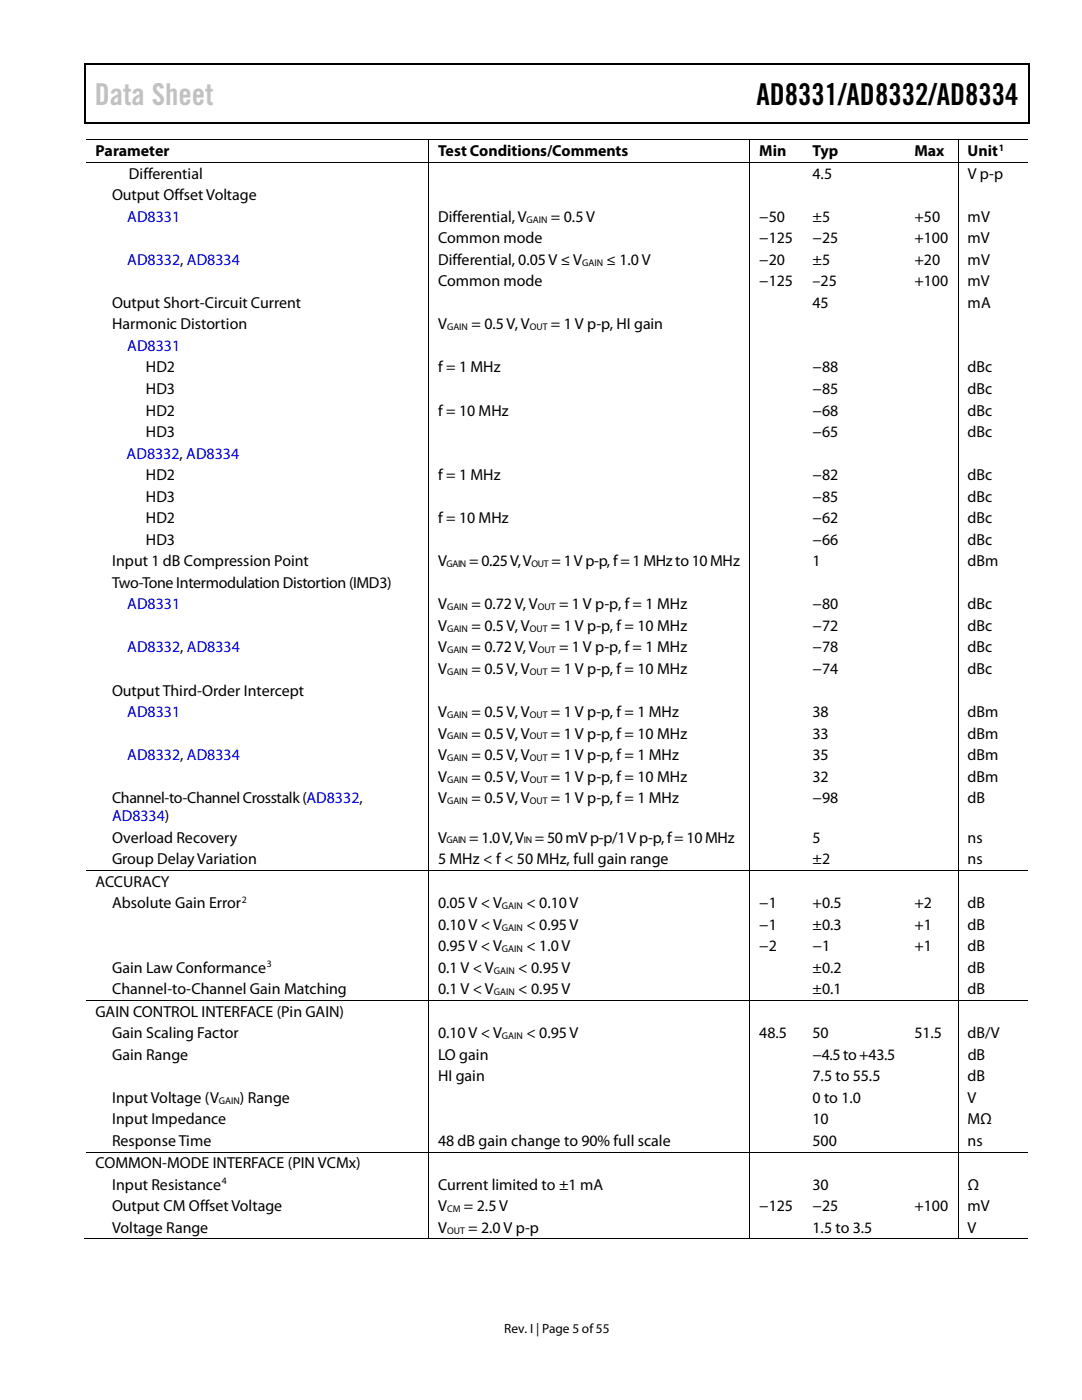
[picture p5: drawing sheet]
<svg xmlns="http://www.w3.org/2000/svg" width="216mm" height="279mm" viewBox="0 0 216 279" stroke-linecap="round" stroke-linejoin="round" font-family="sans-serif">
<defs><g id="words">
<text font-size="6" fill="#c1c1c1" x="18.9" y="20.9">Data Sheet</text>
<text font-size="6" x="150.9" y="20.9">AD8331/AD8332/AD8334</text>
<g font-size="3.2">
<text x="19" y="31.2">Parameter</text>
<text x="25.7" y="35.7">Differential</text>
<text x="87.4" y="31.2">Test Conditions/Comments</text>
<text x="151.5" y="31.2">Min</text>
<text x="162.1" y="31.2">Typ</text>
<text x="162.1" y="35.7">4.5</text>
<text x="182.5" y="31.2">Max</text>
<text x="193.1" y="31.2">Unit</text>
<text x="193.1" y="35.7">V p-p</text>
<text x="22.4" y="40">Output Offset Voltage</text>
<text x="87.4" y="44.3">Differential, V</text>
<text x="109.9" y="44.3">= 0.5 V</text>
<text x="151.5" y="44.3">−50</text>
<text x="162.1" y="44.3">±5</text>
<text x="182.5" y="44.3">+50</text>
<text x="193.1" y="44.3">mV</text>
<text x="87.4" y="48.6">Common mode</text>
<text x="87.4" y="52.9">Differential, 0.05 V ≤ V</text>
<text x="121" y="52.9">≤ 1.0 V</text>
<text x="151.5" y="48.6">−125</text>
<text x="151.5" y="52.9">−20</text>
<text x="162.1" y="48.6">−25</text>
<text x="162.1" y="52.9">±5</text>
<text x="182.5" y="48.6">+100</text>
<text x="182.5" y="52.9">+20</text>
<text x="193.1" y="48.6">mV</text>
<text x="193.1" y="52.9">mV</text>
<text x="87.4" y="57.2">Common mode</text>
<text x="151.5" y="57.2">−125</text>
<text x="162.1" y="57.2">–25</text>
<text x="182.5" y="57.2">+100</text>
<text x="193.1" y="57.2">mV</text>
<text x="22.4" y="61.5">Output Short-Circuit Current</text>
<text x="22.4" y="65.7">Harmonic Distortion</text>
<text x="87.4" y="65.7">V</text>
<text x="94.1" y="65.7">= 0.5 V, V</text>
<text x="109.9" y="65.7">= 1 V p-p, HI gain</text>
<text x="162.1" y="61.5">45</text>
<text x="193.1" y="61.5">mA</text>
<text x="29.1" y="74.3">HD2</text>
<text x="87.4" y="74.3">f = 1 MHz</text>
<text x="162.1" y="74.3">−88</text>
<text x="193.1" y="74.3">dBc</text>
<text x="29.1" y="78.7">HD3</text>
<text x="29.1" y="82.9">HD2</text>
<text x="87.4" y="82.9">f = 10 MHz</text>
<text x="162.1" y="78.7">−85</text>
<text x="162.1" y="82.9">−68</text>
<text x="193.1" y="78.7">dBc</text>
<text x="193.1" y="82.9">dBc</text>
<text x="29.1" y="87.2">HD3</text>
<text x="162.1" y="87.2">−65</text>
<text x="193.1" y="87.2">dBc</text>
<text x="29.1" y="95.8">HD2</text>
<text x="87.4" y="95.8">f = 1 MHz</text>
<text x="162.1" y="95.8">−82</text>
<text x="193.1" y="95.8">dBc</text>
<text x="29.1" y="100.1">HD3</text>
<text x="162.1" y="100.1">−85</text>
<text x="193.1" y="100.1">dBc</text>
<text x="29.1" y="104.4">HD2</text>
<text x="87.4" y="104.4">f = 10 MHz</text>
<text x="162.1" y="104.4">−62</text>
<text x="193.1" y="104.4">dBc</text>
<text x="22.4" y="113">Input 1 dB Compression Point</text>
<text x="29.1" y="108.7">HD3</text>
<text x="87.4" y="113">V</text>
<text x="93.6" y="113">= 0.25 V, V</text>
<text x="110" y="113">= 1 V p-p, f = 1 MHz to 10 MHz</text>
<text x="162.1" y="113">1</text>
<text x="162.1" y="108.7">−66</text>
<text x="193.1" y="113">dBm</text>
<text x="193.1" y="108.7">dBc</text>
<text x="22.4" y="117.3">Two-Tone Intermodulation Distortion (IMD3)</text>
<text x="87.4" y="121.6">V</text>
<text x="87.4" y="125.9">V</text>
<text x="94.1" y="121.6">= 0.72 V, V</text>
<text x="94.1" y="125.9">= 0.5 V, V</text>
<text x="109.9" y="125.9">= 1 V p-p, f = 10 MHz</text>
<text x="111.5" y="121.6">= 1 V p-p, f = 1 MHz</text>
<text x="162.1" y="121.6">−80</text>
<text x="162.1" y="125.9">−72</text>
<text x="193.1" y="121.6">dBc</text>
<text x="193.1" y="125.9">dBc</text>
<text x="87.4" y="130.2">V</text>
<text x="94.1" y="130.2">= 0.72 V, V</text>
<text x="111.5" y="130.2">= 1 V p-p, f = 1 MHz</text>
<text x="162.1" y="130.2">−78</text>
<text x="193.1" y="130.2">dBc</text>
<text x="87.4" y="134.5">V</text>
<text x="94.1" y="134.5">= 0.5 V, V</text>
<text x="109.9" y="134.5">= 1 V p-p, f = 10 MHz</text>
<text x="162.1" y="134.5">−74</text>
<text x="193.1" y="134.5">dBc</text>
<text x="22.4" y="138.8">Output Third-Order Intercept</text>
<text x="87.4" y="143.1">V</text>
<text x="94.1" y="143.1">= 0.5 V, V</text>
<text x="109.9" y="143.1">= 1 V p-p, f = 1 MHz</text>
<text x="162.1" y="143.1">38</text>
<text x="193.1" y="143.1">dBm</text>
<text x="87.4" y="147.4">V</text>
<text x="94.1" y="147.4">= 0.5 V, V</text>
<text x="109.9" y="147.4">= 1 V p-p, f = 10 MHz</text>
<text x="162.1" y="147.4">33</text>
<text x="193.1" y="147.4">dBm</text>
<text x="87.4" y="151.7">V</text>
<text x="87.4" y="156">V</text>
<text x="94.1" y="151.7">= 0.5 V, V</text>
<text x="94.1" y="156">= 0.5 V, V</text>
<text x="109.9" y="151.7">= 1 V p-p, f = 1 MHz</text>
<text x="109.9" y="156">= 1 V p-p, f = 10 MHz</text>
<text x="162.1" y="151.7">35</text>
<text x="162.1" y="156">32</text>
<text x="193.1" y="151.7">dBm</text>
<text x="193.1" y="156">dBm</text>
<text x="22.4" y="160.3">Channel-to-Channel Crosstalk (AD8332,</text>
<text x="87.4" y="160.3">V</text>
<text x="94.1" y="160.3">= 0.5 V, V</text>
<text x="109.9" y="160.3">= 1 V p-p, f = 1 MHz</text>
<text x="162.1" y="160.3">−98</text>
<text x="193.1" y="160.3">dB</text>
<text x="22.4" y="168.1">Overload Recovery</text>
<text x="22.4" y="172.5">Group Delay Variation</text>
<text x="87.4" y="172.5">5 MHz &lt; f &lt; 50 MHz, full gain range</text>
<text x="87.4" y="168.1">V</text>
<text x="93.6" y="168.1">= 1.0 V, V = 50 mV p-p/1 V p-p, f = 10 MHz</text>
<text x="162.1" y="172.5">±2</text>
<text x="162.1" y="168.1">5</text>
<text x="193.1" y="172.5">ns</text>
<text x="193.1" y="168.1">ns</text>
<text x="19" y="177">ACCURACY</text>
<text x="22.4" y="181.2">Absolute Gain Error</text>
<text x="87.4" y="181.2">0.05 V &lt; V</text>
<text x="87.4" y="185.5">0.10 V &lt; V</text>
<text x="105" y="181.2">&lt; 0.10 V</text>
<text x="105" y="185.5">&lt; 0.95 V</text>
<text x="151.5" y="181.2">−1</text>
<text x="151.5" y="185.5">−1</text>
<text x="162.1" y="181.2">+0.5</text>
<text x="162.1" y="185.5">±0.3</text>
<text x="182.5" y="181.2">+2</text>
<text x="182.5" y="185.5">+1</text>
<text x="193.1" y="181.2">dB</text>
<text x="193.1" y="185.5">dB</text>
<text x="87.4" y="189.8">0.95 V &lt; V</text>
<text x="105" y="189.8">&lt; 1.0 V</text>
<text x="151.5" y="189.8">−2</text>
<text x="162.1" y="189.8">−1</text>
<text x="182.5" y="189.8">+1</text>
<text x="193.1" y="189.8">dB</text>
<text x="22.4" y="194.1">Gain Law Conformance</text>
<text x="87.4" y="194.1">0.1 V &lt; V</text>
<text x="103.4" y="194.1">&lt; 0.95V</text>
<text x="162.1" y="194.1">±0.2</text>
<text x="193.1" y="194.1">dB</text>
<text x="19" y="202.9">GAIN CONTROL INTERFACE (Pin GAIN)</text>
<text x="22.4" y="198.4">Channel-to-Channel Gain Matching</text>
<text x="87.4" y="198.4">0.1 V &lt; V</text>
<text x="103.4" y="198.4">&lt; 0.95 V</text>
<text x="162.1" y="198.4">±0.1</text>
<text x="193.1" y="198.4">dB</text>
<text x="22.4" y="207.2">Gain Scaling Factor</text>
<text x="87.4" y="207.2">0.10 V &lt; V</text>
<text x="105" y="207.2">&lt; 0.95 V</text>
<text x="151.5" y="207.2">48.5</text>
<text x="162.1" y="207.2">50</text>
<text x="182.5" y="207.2">51.5</text>
<text x="193.1" y="207.2">dB/V</text>
<text x="22.4" y="211.5">Gain Range</text>
<text x="87.4" y="215.8">HI gain</text>
<text x="87.4" y="211.5">LO gain</text>
<text x="162.1" y="215.8">7.5 to 55.5</text>
<text x="162.1" y="211.5">−4.5 to +43.5</text>
<text x="193.1" y="215.8">dB</text>
<text x="193.1" y="211.5">dB</text>
<text x="22.4" y="220.1">Input Voltage (V</text>
<text x="47.9" y="220.1">) Range</text>
<text x="162.1" y="220.1">0 to 1.0</text>
<text x="193.1" y="220.1">V</text>
<text x="22.4" y="224.4">Input Impedance</text>
<text x="162.1" y="224.4">10</text>
<text x="193.1" y="224.4">MΩ</text>
<text x="19" y="233.1">COMMON-MODE INTERFACE (PIN VCMx)</text>
<text x="22.4" y="228.7">Response Time</text>
<text x="87.4" y="228.7">48 dB gain change to 90% full scale</text>
<text x="162.1" y="228.7">500</text>
<text x="193.1" y="228.7">ns</text>
<text x="22.4" y="237.4">Input Resistance</text>
<text x="87.4" y="237.4">Current limited to ±1 mA</text>
<text x="162.1" y="237.4">30</text>
<text x="193.1" y="237.4">Ω</text>
<text x="22.4" y="241.7">Output CM Offset Voltage</text>
<text x="87.4" y="241.7">V</text>
<text x="92.6" y="241.7">= 2.5 V</text>
<text x="151.5" y="241.7">−125</text>
<text x="162.1" y="241.7">−25</text>
<text x="182.5" y="241.7">+100</text>
<text x="193.1" y="241.7">mV</text>
<text x="22.4" y="246">Voltage Range</text>
<text x="87.4" y="246">V</text>
<text x="93.4" y="246">= 2.0 V p-p</text>
<text x="162.1" y="246">1.5 to 3.5</text>
<text x="193.1" y="246">V</text>
</g>
<g font-size="3.2" fill="#00f">
<text x="25.4" y="44.3">AD8331</text>
<text x="25.4" y="52.9">AD8332, AD8334</text>
<text x="25.4" y="70.1">AD8331</text>
<text x="25.3" y="91.5">AD8332, AD8334</text>
<text x="25.4" y="121.6">AD8331</text>
<text x="25.4" y="130.2">AD8332, AD8334</text>
<text x="25.4" y="143.1">AD8331</text>
<text x="25.4" y="151.7">AD8332, AD8334</text>
<text x="22.4" y="163.9">AD8334)</text>
</g>
<text font-size="2.7" x="100.6" y="266">Rev. I | Page 5 of55</text>
<g font-size="1.9">
<text x="199.3" y="30.1">1</text>
<text x="105.1" y="44.4">GAIN</text>
<text x="116.2" y="53">GAIN</text>
<text x="89.2" y="65.9">GAIN</text>
<text x="105.7" y="65.9">OUT</text>
<text x="89.1" y="113.2">GAIN</text>
<text x="106" y="113.2">OUT</text>
<text x="89.2" y="121.8">GAIN</text>
<text x="107.3" y="121.8">OUT</text>
<text x="89.2" y="126.1">GAIN</text>
<text x="89.2" y="130.4">GAIN</text>
<text x="105.7" y="126.1">OUT</text>
<text x="107.3" y="130.4">OUT</text>
<text x="89.2" y="134.7">GAIN</text>
<text x="105.7" y="134.7">OUT</text>
<text x="89.2" y="143.3">GAIN</text>
<text x="105.7" y="143.3">OUT</text>
<text x="89.2" y="147.6">GAIN</text>
<text x="105.7" y="147.6">OUT</text>
<text x="89.2" y="151.8">GAIN</text>
<text x="105.7" y="151.8">OUT</text>
<text x="89.2" y="156.2">GAIN</text>
<text x="89.2" y="160.4">GAIN</text>
<text x="105.7" y="156.2">OUT</text>
<text x="105.7" y="160.4">OUT</text>
<text x="89.1" y="168.3">GAIN</text>
<text x="104.5" y="168.3">IN</text>
<text x="48.3" y="180.2">2</text>
<text x="100.2" y="181.4">GAIN</text>
<text x="100.2" y="185.7">GAIN</text>
<text x="100.2" y="190">GAIN</text>
<text x="53.3" y="193.1">3</text>
<text x="98.6" y="194.3">GAIN</text>
<text x="98.6" y="198.6">GAIN</text>
<text x="100.2" y="207.3">GAIN</text>
<text x="43.7" y="220.3">GAIN</text>
<text x="44.3" y="236.4">4</text>
<text x="89.2" y="241.9">CM</text>
<text x="89.2" y="246.2">OUT</text>
</g>
</g></defs>
<g fill="#000">
<path d="M16.9 12.7h.2v1h-.2zM16.9 12.7h.2v.3h-.2zM82.5 12.7h.3v.3h-.3zM205.1 12.7h.3v1h-.3zM205.1 12.7h.3v.3h-.3zM16.9 24.4h.2v.2h-.2zM82.3 24.4h.2v.2h-.2zM85.4 27.9h.2v.1h-.2zM85.4 32.4h.2v.2h-.2zM149.5 27.9h.2v.1h-.2zM149.5 32.4h.2v.2h-.2zM160.2 27.9h.2v.1h-.2z"/>
<path d="M160.2 32.4h.2v.2h-.2zM180.6 27.9h.1v.1h-.1zM180.6 32.4h.1v.2h-.1zM191.1 27.9h.2v.1h-.2zM191.1 32.4h.2v.2h-.2zM205.1 24.4h.3v.2h-.3zM85.4 173.6h.2v.2h-.2zM149.5 173.6h.2v.2h-.2zM160.2 173.6h.2v.2h-.2zM180.6 173.6h.1v.2h-.1zM191.1 173.6h.2v.2h-.2zM85.4 199.6h.2v.2h-.2z"/>
<path d="M149.5 199.6h.2v.2h-.2zM160.2 199.6h.2v.2h-.2zM180.6 199.6h.1v.2h-.1zM191.1 199.6h.2v.2h-.2zM85.4 229.8h.2v.2h-.2zM149.5 229.8h.2v.2h-.2zM160.2 229.8h.2v.2h-.2zM180.6 229.8h.1v.2h-.1zM191.1 229.8h.2v.2h-.2zM85.4 247.2h.2v.2h-.2zM149.5 247.2h.2v.2h-.2zM160 247.2h.1v.2h-.1z"/>
<path d="M180.3 247.2h.2v.2h-.2zM191.1 247.2h.2v.2h-.2z"/>
</g>
<path d="M17 13.7v10.7M17.1 12.8h65.4M82.8 12.8h122.3M205.2 13.7v10.7M17.1 24.5h188" fill="none" stroke="#000" stroke-width=".25"/>
<g fill="none" stroke="#000" stroke-width=".2">
<path d="M17.1 27.9h68.3M17.1 32.5h68.3M85.5 28v4.4M85.5 32.6v141M85.6 27.9h63.9M85.6 32.5h63.9M149.6 28v4.4M149.6 32.6v141M149.7 27.9h10.5M149.7 32.5h10.5M160.4 27.9h20.2M160.4 32.5h20.2"/>
<path d="M180.7 27.9h10.4M180.7 32.5h10.4M191.2 28v4.4M191.2 32.6v141M191.3 27.9h13.8M191.3 32.5h13.8M17.1 173.7h68.3M85.5 173.8v25.8M85.6 173.7h63.9M149.6 173.8v25.8M149.7 173.7h10.5M160.4 173.7h20.2"/>
<path d="M180.7 173.7h10.4M191.2 173.8v25.8M191.3 173.7h13.8M17.1 199.7h68.3M85.5 199.8v30M85.6 199.7h63.9M149.6 199.8v30M149.7 199.7h10.5M160.4 199.7h20.2M180.7 199.7h10.4M191.2 199.8v30M191.3 199.7h13.8"/>
<path d="M17.1 229.9h68.3M85.5 230v17.2M85.6 229.9h63.9M149.6 230v17.2M149.7 229.9h10.5M160.4 229.9h20.2M180.7 229.9h10.4M191.2 230v17.2M191.3 229.9h13.8M16.9 247.3h68.5M85.6 247.3h63.9M149.7 247.3h41.4"/>
<path d="M191.3 247.3h13.8"/>
</g>
<use href="#words"/>
</svg>
